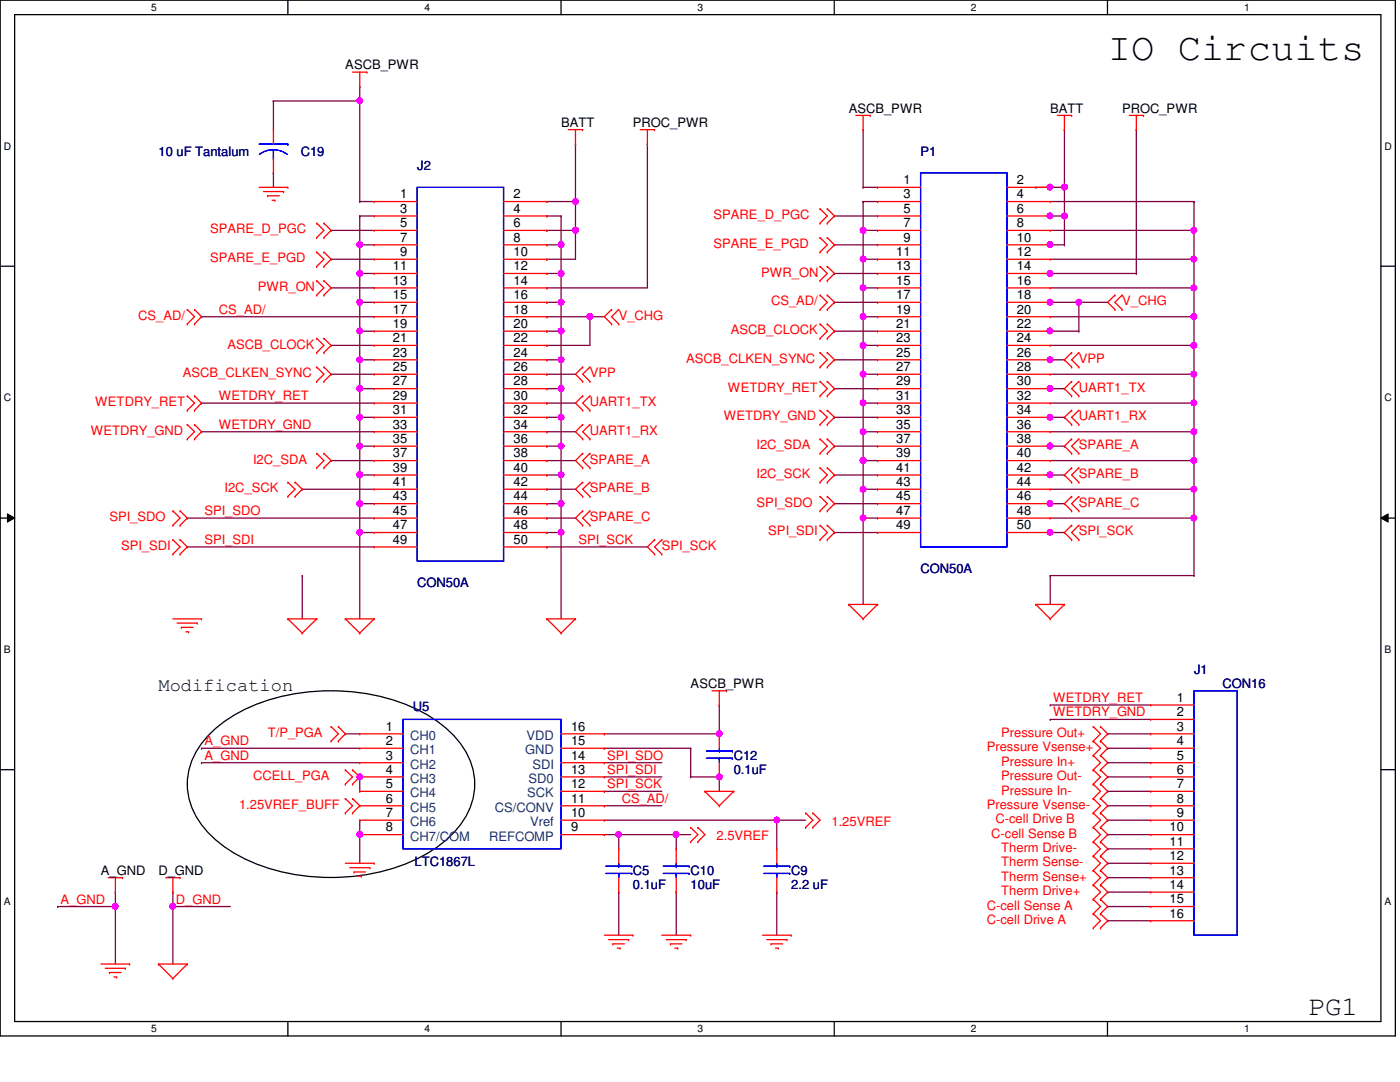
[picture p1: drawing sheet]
<svg xmlns="http://www.w3.org/2000/svg" width="279mm" height="216mm" viewBox="0 0 279 216" stroke-linecap="round" stroke-linejoin="round" font-family="sans-serif">
<defs><g id="words">
<text font-size="7.7" x="221.1" y="11.9">IO Circuits</text>
<text font-size="5.4" x="261.2" y="202.4">PG1</text>
<text font-size="3.7" x="31.6" y="138">Modification</text>
<g font-size="2.6">
<text x="68.9" y="13.8">ASCB_PWR</text>
<text x="169.4" y="22.5">ASCB_PWR</text>
<text x="209.6" y="22.5">BATT</text>
<text x="223.9" y="22.5">PROC_PWR</text>
<text x="112" y="25.4">BATT</text>
<text x="126.3" y="25.4">PROC_PWR</text>
<text x="79.8" y="39.6">1</text>
<text x="102.5" y="39.6">2</text>
<text x="180.3" y="36.7">1</text>
<text x="180.3" y="39.6">3</text>
<text x="202.9" y="36.7">2</text>
<text x="202.9" y="39.6">4</text>
<text x="79.8" y="42.5">3</text>
<text x="79.8" y="45.3">5</text>
<text x="102.5" y="42.5">4</text>
<text x="102.5" y="45.3">6</text>
<text x="180.3" y="42.5">5</text>
<text x="180.3" y="45.3">7</text>
<text x="202.9" y="42.5">6</text>
<text x="202.9" y="45.3">8</text>
<text x="78.4" y="53.9">11</text>
<text x="79.8" y="48.2">7</text>
<text x="79.8" y="51.1">9</text>
<text x="102.5" y="48.2">8</text>
<text x="102.5" y="51.1">10</text>
<text x="102.5" y="53.9">12</text>
<text x="178.9" y="51.1">11</text>
<text x="178.9" y="53.9">13</text>
<text x="180.3" y="48.2">9</text>
<text x="202.9" y="48.2">10</text>
<text x="202.9" y="51.1">12</text>
<text x="202.9" y="53.9">14</text>
<text x="78.4" y="56.8">13</text>
<text x="78.4" y="59.7">15</text>
<text x="102.5" y="56.8">14</text>
<text x="102.5" y="59.7">16</text>
<text x="178.9" y="56.8">15</text>
<text x="178.9" y="59.7">17</text>
<text x="202.9" y="56.8">16</text>
<text x="202.9" y="59.7">18</text>
<text x="78.4" y="62.6">17</text>
<text x="78.4" y="65.4">19</text>
<text x="102.5" y="62.6">18</text>
<text x="102.5" y="65.4">20</text>
<text x="178.9" y="62.6">19</text>
<text x="178.9" y="65.4">21</text>
<text x="202.9" y="62.6">20</text>
<text x="202.9" y="65.4">22</text>
<text x="78.4" y="68.3">21</text>
<text x="78.4" y="71.2">23</text>
<text x="102.5" y="68.3">22</text>
<text x="102.5" y="71.2">24</text>
<text x="178.9" y="68.3">23</text>
<text x="178.9" y="71.2">25</text>
<text x="202.9" y="68.3">24</text>
<text x="202.9" y="71.2">26</text>
<text x="78.4" y="74">25</text>
<text x="78.4" y="76.9">27</text>
<text x="102.5" y="74">26</text>
<text x="102.5" y="76.9">28</text>
<text x="178.9" y="74">27</text>
<text x="178.9" y="76.9">29</text>
<text x="202.9" y="74">28</text>
<text x="202.9" y="76.9">30</text>
<text x="78.4" y="79.8">29</text>
<text x="78.4" y="82.6">31</text>
<text x="102.5" y="79.8">30</text>
<text x="102.5" y="82.6">32</text>
<text x="178.9" y="79.8">31</text>
<text x="178.9" y="82.6">33</text>
<text x="202.9" y="79.8">32</text>
<text x="202.9" y="82.6">34</text>
<text x="78.4" y="85.5">33</text>
<text x="78.4" y="88.4">35</text>
<text x="102.5" y="85.5">34</text>
<text x="102.5" y="88.4">36</text>
<text x="178.9" y="85.5">35</text>
<text x="178.9" y="88.4">37</text>
<text x="202.9" y="85.5">36</text>
<text x="202.9" y="88.4">38</text>
<text x="78.4" y="91.3">37</text>
<text x="78.4" y="94.1">39</text>
<text x="102.5" y="91.3">38</text>
<text x="102.5" y="94.1">40</text>
<text x="178.9" y="91.3">39</text>
<text x="178.9" y="94.1">41</text>
<text x="202.9" y="91.3">40</text>
<text x="202.9" y="94.1">42</text>
<text x="78.4" y="97">41</text>
<text x="78.4" y="99.9">43</text>
<text x="102.5" y="97">42</text>
<text x="102.5" y="99.9">44</text>
<text x="178.9" y="97">43</text>
<text x="178.9" y="99.9">45</text>
<text x="202.9" y="97">44</text>
<text x="202.9" y="99.9">46</text>
<text x="78.4" y="102.7">45</text>
<text x="78.4" y="105.6">47</text>
<text x="102.5" y="102.7">46</text>
<text x="102.5" y="105.6">48</text>
<text x="178.9" y="102.7">47</text>
<text x="178.9" y="105.6">49</text>
<text x="202.9" y="102.7">48</text>
<text x="202.9" y="105.6">50</text>
<text x="78.4" y="108.5">49</text>
<text x="102.5" y="108.5">50</text>
<text x="137.8" y="137.3">ASCB_PWR</text>
<text x="234.9" y="140">1</text>
<text x="234.9" y="142.9">2</text>
<text x="77" y="145.8">1</text>
<text x="77" y="148.7">2</text>
<text x="114" y="148.7">15</text>
<text x="114" y="145.8">16</text>
<text x="234.9" y="145.8">3</text>
<text x="234.9" y="148.7">4</text>
<text x="77" y="151.6">3</text>
<text x="77" y="154.4">4</text>
<text x="114" y="154.4">13</text>
<text x="114" y="151.6">14</text>
<text x="234.9" y="151.6">5</text>
<text x="234.9" y="154.4">6</text>
<text x="77" y="157.3">5</text>
<text x="77" y="160.1">6</text>
<text x="114" y="160.1">11</text>
<text x="114" y="157.3">12</text>
<text x="234.9" y="157.3">7</text>
<text x="234.9" y="160.1">8</text>
<text x="77" y="163">7</text>
<text x="77" y="165.9">8</text>
<text x="114" y="165.9">9</text>
<text x="114" y="163">10</text>
<text x="233.4" y="165.9">10</text>
<text x="234.9" y="163">9</text>
<text x="233.4" y="168.7">11</text>
<text x="233.4" y="171.6">12</text>
<text x="20.2" y="174.6">A_GND</text>
<text x="31.6" y="174.6">D_GND</text>
<text x="233.4" y="174.5">13</text>
<text x="233.4" y="177.4">14</text>
<text x="233.4" y="180.3">15</text>
<text x="233.4" y="183.1">16</text>
</g>
<g font-size="2.6" fill="#000080">
<text x="31.6" y="31.1">10 uF Tantalum</text>
<text x="60" y="31.1">C19</text>
<text x="83.3" y="34">J2</text>
<text x="183.7" y="31.1">P1</text>
<text x="83.3" y="117.2">CON50A</text>
<text x="183.7" y="114.3">CON50A</text>
<text x="238.3" y="134.4">J1</text>
<text x="244" y="137.3">CON16</text>
<text x="82.4" y="141.9">U5</text>
<text x="146.4" y="151.6">C12</text>
<text x="146.4" y="154.5">0.1uF</text>
<text x="82.7" y="172.9">LTC1867L</text>
<text x="126.3" y="174.6">C5</text>
<text x="126.3" y="177.5">0.1uF</text>
<text x="137.8" y="174.6">C10</text>
<text x="137.8" y="177.5">10uF</text>
<text x="157.9" y="174.6">C9</text>
<text x="157.9" y="177.5">2.2 uF</text>
</g>
<g font-size="2.6" fill="#f00">
<text x="42" y="46.6">SPARE_D_PGC</text>
<text x="142.4" y="43.7">SPARE_D_PGC</text>
<text x="42" y="52.3">SPARE_E_PGD</text>
<text x="142.4" y="49.4">SPARE_E_PGD</text>
<text x="51.4" y="58.1">PWR_ON</text>
<text x="151.9" y="55.2">PWR_ON</text>
<text x="27.6" y="63.8">CS_AD/</text>
<text x="43.7" y="62.6">CS_AD/</text>
<text x="123.5" y="63.8">V_CHG</text>
<text x="153.9" y="60.9">CS_AD/</text>
<text x="223.9" y="60.9">V_CHG</text>
<text x="45.4" y="69.6">ASCB_CLOCK</text>
<text x="145.8" y="66.7">ASCB_CLOCK</text>
<text x="36.5" y="75.3">ASCB_CLKEN_SYNC</text>
<text x="117.7" y="75.3">VPP</text>
<text x="136.9" y="72.4">ASCB_CLKEN_SYNC</text>
<text x="215.3" y="72.4">VPP</text>
<text x="19" y="81">WETDRY_RET</text>
<text x="43.7" y="79.8">WETDRY_RET</text>
<text x="117.7" y="81">UART1_TX</text>
<text x="144.4" y="83.9">WETDRY_GND</text>
<text x="145.3" y="78.1">WETDRY_RET</text>
<text x="215.3" y="83.9">UART1_RX</text>
<text x="215.3" y="78.1">UART1_TX</text>
<text x="18.1" y="86.8">WETDRY_GND</text>
<text x="43.7" y="85.6">WETDRY_GND</text>
<text x="117.7" y="86.8">UART1_RX</text>
<text x="151" y="89.6">I2C_SDA</text>
<text x="215.3" y="89.6">SPARE_A</text>
<text x="50.5" y="92.5">I2C_SDA</text>
<text x="117.7" y="92.5">SPARE_A</text>
<text x="151" y="95.4">I2C_SCK</text>
<text x="215.3" y="95.4">SPARE_B</text>
<text x="44.8" y="98.3">I2C_SCK</text>
<text x="117.7" y="98.3">SPARE_B</text>
<text x="151" y="101.1">SPI_SDO</text>
<text x="215.3" y="101.1">SPARE_C</text>
<text x="21.8" y="104">SPI_SDO</text>
<text x="40.8" y="102.8">SPI_SDO</text>
<text x="117.7" y="104">SPARE_C</text>
<text x="153.3" y="106.8">SPI_SDI</text>
<text x="215.3" y="106.8">SPI_SCK</text>
<text x="24.2" y="109.7">SPI_SDI</text>
<text x="40.8" y="108.5">SPI_SDI</text>
<text x="115.4" y="108.5">SPI_SCK</text>
<text x="132.1" y="109.7">SPI_SCK</text>
<text x="210.2" y="140.1">WETDRY_RET</text>
<text x="210.2" y="143">WETDRY_GND</text>
<text x="40.8" y="148.7">A_GND</text>
<text x="53.4" y="147">T/P_PGA</text>
<text x="196.9" y="149.9">Pressure Vsense+</text>
<text x="199.8" y="147">Pressure Out+</text>
<text x="40.8" y="151.6">A_GND</text>
<text x="50.5" y="155.7">CCELL_PGA</text>
<text x="121.2" y="151.6">SPI_SDO</text>
<text x="121.2" y="154.4">SPI_SDI</text>
<text x="199.8" y="152.8">Pressure In+</text>
<text x="199.8" y="155.7">Pressure Out-</text>
<text x="47.7" y="161.4">1.25VREF_BUFF</text>
<text x="121.2" y="157.3">SPI_SCK</text>
<text x="124.1" y="160.2">CS_AD/</text>
<text x="196.9" y="161.4">Pressure Vsense-</text>
<text x="199.8" y="158.5">Pressure In-</text>
<text x="143" y="167.7">2.5VREF</text>
<text x="165.9" y="164.8">1.25VREF</text>
<text x="197.8" y="167.1">C-cell Sense B</text>
<text x="198.7" y="164.3">C-cell Drive B</text>
<text x="199.8" y="170">Therm Drive-</text>
<text x="199.8" y="172.9">Therm Sense-</text>
<text x="199.8" y="175.7">Therm Sense+</text>
<text x="199.8" y="178.6">Therm Drive+</text>
<text x="12.1" y="180.3">A_GND</text>
<text x="35.1" y="180.3">D_GND</text>
<text x="196.9" y="184.4">C-cell Drive A</text>
<text x="196.9" y="181.5">C-cell Sense A</text>
</g>
<g font-size="2.6" fill="#004080">
<text x="81.9" y="147.6">CH0</text>
<text x="105.1" y="147.6">VDD</text>
<text x="81.9" y="150.5">CH1</text>
<text x="81.9" y="153.4">CH2</text>
<text x="104.8" y="150.5">GND</text>
<text x="106.3" y="153.4">SDI</text>
<text x="81.9" y="156.2">CH3</text>
<text x="81.9" y="159.1">CH4</text>
<text x="81.9" y="162">CH5</text>
<text x="98.8" y="162">CS/CONV</text>
<text x="105.2" y="159.1">SCK</text>
<text x="105.5" y="156.2">SD0</text>
<text x="81.9" y="164.8">CH6</text>
<text x="81.9" y="167.7">CH7/COM</text>
<text x="97.6" y="167.7">REFCOMP</text>
<text x="105.8" y="164.8">Vref</text>
</g>
<g font-size="2">
<text x="30.2" y="2.2">5</text>
<text x="84.7" y="2.2">4</text>
<text x="139.2" y="2.2">3</text>
<text x="193.8" y="2.2">2</text>
<text x="248.3" y="2.2">1</text>
<text x=".8" y="29.8">D</text>
<text x="276.3" y="29.8">D</text>
<text x=".8" y="80.1">C</text>
<text x="276.3" y="80.1">C</text>
<text x=".8" y="130.3">B</text>
<text x="276.3" y="130.3">B</text>
<text x=".8" y="180.5">A</text>
<text x="276.3" y="180.5">A</text>
<text x="30.2" y="206">5</text>
<text x="84.7" y="206">4</text>
<text x="139.2" y="206">3</text>
<text x="193.8" y="206">2</text>
<text x="248.3" y="206">1</text>
</g>
</g></defs>
<path d="M0 0h278.5v206.7h-278.5zM2.9 2.9h272.7v200.9h-272.7z" fill="none" stroke="#000" stroke-width=".25"/>
<g fill="#fff">
<path d="M30.2 .3h1.1v2.3h-1.1z"/>
<path d="M30.2 204.1h1.1v2.3h-1.1z"/>
</g>
<path d="M57.4 0v2.9M57.4 203.8v2.9" fill="none" stroke="#000" stroke-width=".25"/>
<g fill="#fff">
<path d="M84.7 .3h1.1v2.3h-1.1z"/>
<path d="M84.7 204.1h1.1v2.3h-1.1z"/>
</g>
<path d="M112 0v2.9M112 203.8v2.9" fill="none" stroke="#000" stroke-width=".25"/>
<g fill="#fff">
<path d="M139.2 .3h1.1v2.3h-1.1z"/>
<path d="M139.2 204.1h1.1v2.3h-1.1z"/>
</g>
<path d="M166.5 0v2.9M166.5 203.8v2.9" fill="none" stroke="#000" stroke-width=".25"/>
<g fill="#fff">
<path d="M193.8 .3h1.1v2.3h-1.1z"/>
<path d="M193.8 204.1h1.1v2.3h-1.1z"/>
</g>
<path d="M221 0v2.9M221 203.8v2.9" fill="none" stroke="#000" stroke-width=".25"/>
<g fill="#fff">
<path d="M248.3 .3h1.1v2.3h-1.1z"/>
<path d="M248.3 204.1h1.1v2.3h-1.1z"/>
<path d="M.8 28h1.4v2.3h-1.4z"/>
<path d="M276.3 28h1.4v2.3h-1.4z"/>
<path d="M.8 78.2h1.4v2.3h-1.4z"/>
<path d="M276.3 78.2h1.4v2.3h-1.4z"/>
</g>
<path d="M0 53.1h2.9M275.6 53.1h2.9" fill="none" stroke="#000" stroke-width=".25"/>
<g fill="#fff">
<path d="M.8 128.5h1.3v2.2h-1.3z"/>
<path d="M276.3 128.5h1.3v2.2h-1.3z"/>
</g>
<path d="M0 103.4h2.9M275.6 103.4h2.9" fill="none" stroke="#000" stroke-width=".25"/>
<path d="M1.5 102.5l1.4 .9-1.4 .8zM275.6 103.4l1.4-.9v1.7z" fill="#000"/>
<path d="M1.5 102.5l1.4 .9-1.4 .8zM275.6 103.4l1.4-.9v1.7z" fill="none" stroke="#000" stroke-width=".2"/>
<g fill="#fff">
<path d="M.8 178.7h1.3v2.2h-1.3z"/>
<path d="M276.3 178.7h1.3v2.2h-1.3z"/>
</g>
<path d="M0 153.6h2.9M41.7 146.7a31 31 0 0 1 17.5-8.3 40.7 40.7 0 0 1 25.5 3.9 19.6 19.6 0 0 1 9.2 9.7 13.3 13.3 0 0 1-3.5 14.3 31.1 31.1 0 0 1-17.5 8.2 40.7 40.7 0 0 1-25.5-3.9 19.6 19.6 0 0 1-9.2-9.7 13.3 13.3 0 0 1 3.5-14.2zM275.6 153.6h2.9" fill="none" stroke="#000" stroke-width=".25"/>
<path d="M143.6 140.7h.1M143.6 140.7v5.7M120.6 166.5h.1M120.6 166.5h2.9" fill="none" stroke="#800040" stroke-width=".25"/>
<circle cx="143.5" cy="146.4" r=".56" fill="#f0f"/>
<circle cx="143.5" cy="146.4" r=".56" fill="none" stroke="#f0f" stroke-width=".25"/>
<path d="M143.6 155h.1M143.6 155v2.9M120.6 160.8h.1M120.6 160.8h11.5" fill="none" stroke="#800040" stroke-width=".25"/>
<circle cx="143.5" cy="155" r=".56" fill="#f0f"/>
<circle cx="143.5" cy="155" r=".56" fill="none" stroke="#f0f" stroke-width=".25"/>
<g fill="none" stroke="#800040" stroke-width=".25">
<path d="M40.2 152.2h.1M40.2 152.2h31.6M68.9 146.4h.1M68.9 146.4h2.9M120.6 149.3h.1M120.6 152.2h.1M120.6 155h.1M120.6 157.9h.1M120.6 149.3h17.2M120.6 155h11.5M120.6 152.2h11.5M120.6 157.9h11.5"/>
<path d="M137.8 149.3h.1M137.8 155h.1M137.8 149.3v5.7M137.8 155h5.8M123.5 178h.1M123.5 166.5h.1M123.5 166.5v2.9M123.5 178v8.6M135 178h.1M135 166.5h.1M135 178v8.6M135 166.5h2.8"/>
<path d="M155 163.7h.1M155 178h.1M155 163.7v5.7M155 178v8.6"/>
</g>
<circle cx="134.9" cy="166.5" r=".56" fill="#f0f"/>
<circle cx="134.9" cy="166.5" r=".56" fill="none" stroke="#f0f" stroke-width=".25"/>
<g fill="none" stroke="#800040" stroke-width=".25">
<path d="M120.6 146.4h.1M120.6 146.4h23M209.6 140.7h.1M209.6 143.6h.1M209.6 140.7h20.1M209.6 143.6h20.1M221.1 146.4h.1M221.1 149.3h.1M221.1 152.2h.1M221.1 155h.1M221.1 157.9h.1M221.1 146.4h8.6"/>
<path d="M221.1 149.3h8.6M221.1 152.2h8.6M221.1 155h8.6M221.1 157.9h8.6M71.8 166.5h.1M71.8 166.5v5.8M221.1 160.8h.1M221.1 163.7h.1M221.1 166.5h.1M221.1 169.4h.1M221.1 172.3h.1M221.1 175.1h.1"/>
<path d="M221.1 178h.1M221.1 160.8h8.6M221.1 163.7h8.6M221.1 166.5h8.6M221.1 169.4h8.6M221.1 172.3h8.6M221.1 175.1h8.6M221.1 178h8.6M221.1 180.9h.1M221.1 183.7h.1M221.1 180.9h8.6M221.1 183.7h8.6"/>
</g>
<circle cx="71.8" cy="166.5" r=".56" fill="#f0f"/>
<circle cx="71.8" cy="166.5" r=".56" fill="none" stroke="#f0f" stroke-width=".25"/>
<path d="M71.8 48.9h.1M71.8 48.9v5.7M71.8 48.9h2.9M40.2 149.3h.1M40.2 149.3h31.6M71.8 163.7h.1M71.8 163.7v2.8" fill="none" stroke="#800040" stroke-width=".25"/>
<circle cx="71.8" cy="48.8" r=".56" fill="#f0f"/>
<circle cx="71.8" cy="48.8" r=".56" fill="none" stroke="#f0f" stroke-width=".25"/>
<path d="M71.8 54.6h.1M71.8 54.6h2.9M71.8 54.6v5.7" fill="none" stroke="#800040" stroke-width=".25"/>
<circle cx="71.8" cy="54.6" r=".56" fill="#f0f"/>
<circle cx="71.8" cy="54.6" r=".56" fill="none" stroke="#f0f" stroke-width=".25"/>
<path d="M71.8 60.3h.1M71.8 60.3h2.9M71.8 60.3v5.8" fill="none" stroke="#800040" stroke-width=".25"/>
<circle cx="71.8" cy="60.3" r=".56" fill="#f0f"/>
<circle cx="71.8" cy="60.3" r=".56" fill="none" stroke="#f0f" stroke-width=".25"/>
<path d="M71.8 66.1h.1M71.8 66.1h2.9M71.8 66.1v5.7" fill="none" stroke="#800040" stroke-width=".25"/>
<circle cx="71.8" cy="66" r=".56" fill="#f0f"/>
<circle cx="71.8" cy="66" r=".56" fill="none" stroke="#f0f" stroke-width=".25"/>
<path d="M71.8 71.8h.1M71.8 71.8h2.9M71.8 71.8v5.8" fill="none" stroke="#800040" stroke-width=".25"/>
<circle cx="71.8" cy="71.8" r=".56" fill="#f0f"/>
<circle cx="71.8" cy="71.8" r=".56" fill="none" stroke="#f0f" stroke-width=".25"/>
<path d="M71.8 20.2h.1M71.8 20.2v20M71.8 77.6h.1M71.8 77.6v5.7M71.8 77.6h2.9" fill="none" stroke="#800040" stroke-width=".25"/>
<circle cx="71.8" cy="77.5" r=".56" fill="#f0f"/>
<circle cx="71.8" cy="77.5" r=".56" fill="none" stroke="#f0f" stroke-width=".25"/>
<path d="M71.8 40.2h.1M71.8 40.2h2.9M71.8 83.3h.1M71.8 89h.1M71.8 83.3h2.9M71.8 89v5.8M71.8 89h2.9" fill="none" stroke="#800040" stroke-width=".25"/>
<circle cx="71.8" cy="89" r=".56" fill="#f0f"/>
<circle cx="71.8" cy="89" r=".56" fill="none" stroke="#f0f" stroke-width=".25"/>
<path d="M71.8 94.8h.1M71.8 94.8h2.9M37.4 103.4h.1M37.4 103.4h37.3" fill="none" stroke="#800040" stroke-width=".25"/>
<circle cx="71.8" cy="94.7" r=".56" fill="#f0f"/>
<circle cx="71.8" cy="94.7" r=".56" fill="none" stroke="#f0f" stroke-width=".25"/>
<path d="M71.8 94.8h.1M71.8 94.8v5.7" fill="none" stroke="#800040" stroke-width=".25"/>
<circle cx="71.8" cy="94.7" r=".56" fill="#f0f"/>
<circle cx="71.8" cy="94.7" r=".56" fill="none" stroke="#f0f" stroke-width=".25"/>
<path d="M129.2 28.7h.1M129.2 28.7v28.7h-20.1M109.1 57.4h.1M117.7 63.2h.1M117.7 63.2h2.9M117.7 63.2v5.7M37.4 109.1h.1M37.4 109.1h37.3" fill="none" stroke="#800040" stroke-width=".25"/>
<circle cx="117.7" cy="63.2" r=".56" fill="#f0f"/>
<circle cx="117.7" cy="63.2" r=".56" fill="none" stroke="#f0f" stroke-width=".25"/>
<g fill="none" stroke="#800040" stroke-width=".25">
<path d="M114.9 28.7h.1M114.9 28.7v11.5M66.1 46h.1M66.1 51.7h.1M66.1 57.4h.1M66.1 46h8.6M66.1 51.7h8.6M66.1 57.4h8.6M40.2 63.2h.1M40.2 63.2h34.5M66.1 68.9h.1M66.1 74.7h.1"/>
<path d="M66.1 74.7h8.6M66.1 68.9h8.6M109.1 74.7h.1M109.1 74.7h5.8M40.2 80.4h.1M40.2 86.1h.1M40.2 80.4h34.5M40.2 86.1h34.5M60.3 97.6h.1M60.3 97.6h14.4M66.1 91.9h.1M66.1 91.9h8.6"/>
<path d="M109.1 109.1h.1M109.1 109.1h20.1"/>
</g>
<circle cx="114.8" cy="40.2" r=".56" fill="#f0f"/>
<circle cx="114.8" cy="40.2" r=".56" fill="none" stroke="#f0f" stroke-width=".25"/>
<g fill="none" stroke="#800040" stroke-width=".25">
<path d="M71.8 43.1h.1M71.8 43.1h2.9M71.8 43.1v5.8M109.1 43.1h.1M109.1 48.9h.1M109.1 43.1h2.9M109.1 48.9h2.9M112 43.1h.1M112 48.9h.1M112 43.1v11.5M109.1 97.6h.1M109.1 91.9h.1"/>
<path d="M109.1 86.1h.1M109.1 80.4h.1M109.1 97.6h5.8M109.1 91.9h5.8M109.1 86.1h5.8M109.1 80.4h5.8M109.1 103.4h.1M109.1 103.4h5.8"/>
</g>
<circle cx="112" cy="48.8" r=".56" fill="#f0f"/>
<circle cx="112" cy="48.8" r=".56" fill="none" stroke="#f0f" stroke-width=".25"/>
<path d="M109.1 54.6h.1M109.1 54.6h2.9M112 54.6h.1M112 54.6v5.7M109.1 68.9h.1M109.1 68.9h8.6" fill="none" stroke="#800040" stroke-width=".25"/>
<circle cx="112" cy="54.6" r=".56" fill="#f0f"/>
<circle cx="112" cy="54.6" r=".56" fill="none" stroke="#f0f" stroke-width=".25"/>
<path d="M109.1 60.3h.1M109.1 60.3h2.9M112 60.3h.1M112 60.3v5.8" fill="none" stroke="#800040" stroke-width=".25"/>
<circle cx="112" cy="60.3" r=".56" fill="#f0f"/>
<circle cx="112" cy="60.3" r=".56" fill="none" stroke="#f0f" stroke-width=".25"/>
<path d="M109.1 46h.1M109.1 46h5.8M109.1 66.1h.1M109.1 66.1h2.9M112 66.1h.1M112 66.1v5.7" fill="none" stroke="#800040" stroke-width=".25"/>
<circle cx="112" cy="66" r=".56" fill="#f0f"/>
<circle cx="112" cy="66" r=".56" fill="none" stroke="#f0f" stroke-width=".25"/>
<path d="M114.9 40.2h.1M114.9 40.2v5.8" fill="none" stroke="#800040" stroke-width=".25"/>
<circle cx="114.8" cy="45.9" r=".56" fill="#f0f"/>
<circle cx="114.8" cy="45.9" r=".56" fill="none" stroke="#f0f" stroke-width=".25"/>
<path d="M109.1 40.2h.1M109.1 40.2h5.8M109.1 71.8h.1M109.1 71.8h2.9M112 71.8h.1M112 71.8v5.8" fill="none" stroke="#800040" stroke-width=".25"/>
<circle cx="112" cy="71.8" r=".56" fill="#f0f"/>
<circle cx="112" cy="71.8" r=".56" fill="none" stroke="#f0f" stroke-width=".25"/>
<path d="M109.1 77.6h.1M109.1 77.6h2.9M112 77.6h.1M112 77.6v5.7" fill="none" stroke="#800040" stroke-width=".25"/>
<circle cx="112" cy="77.5" r=".56" fill="#f0f"/>
<circle cx="112" cy="77.5" r=".56" fill="none" stroke="#f0f" stroke-width=".25"/>
<path d="M109.1 83.3h.1M109.1 83.3h2.9M112 83.3h.1M112 83.3v5.7" fill="none" stroke="#800040" stroke-width=".25"/>
<circle cx="112" cy="83.3" r=".56" fill="#f0f"/>
<circle cx="112" cy="83.3" r=".56" fill="none" stroke="#f0f" stroke-width=".25"/>
<path d="M109.1 89h.1M109.1 89h2.9M112 89h.1M112 89v5.8" fill="none" stroke="#800040" stroke-width=".25"/>
<circle cx="112" cy="89" r=".56" fill="#f0f"/>
<circle cx="112" cy="89" r=".56" fill="none" stroke="#f0f" stroke-width=".25"/>
<path d="M109.1 94.8h.1M109.1 94.8h2.9M112 94.8h.1M112 94.8v5.7" fill="none" stroke="#800040" stroke-width=".25"/>
<circle cx="112" cy="94.7" r=".56" fill="#f0f"/>
<circle cx="112" cy="94.7" r=".56" fill="none" stroke="#f0f" stroke-width=".25"/>
<path d="M109.1 51.7h.1M114.9 46h.1M114.9 46v5.7h-5.8M109.1 100.5h.1M109.1 100.5h2.9M112 106.3h.1M112 106.3v17.2" fill="none" stroke="#800040" stroke-width=".25"/>
<circle cx="112" cy="106.2" r=".56" fill="#f0f"/>
<circle cx="112" cy="106.2" r=".56" fill="none" stroke="#f0f" stroke-width=".25"/>
<path d="M71.8 106.3h.1M71.8 100.5h.1M71.8 106.3h2.9M71.8 100.5h2.9M71.8 100.5v5.8M109.1 106.3h.1M109.1 106.3h2.9" fill="none" stroke="#800040" stroke-width=".25"/>
<circle cx="71.8" cy="100.5" r=".56" fill="#f0f"/>
<circle cx="71.8" cy="100.5" r=".56" fill="none" stroke="#f0f" stroke-width=".25"/>
<path d="M112 100.5h.1M112 100.5v5.8" fill="none" stroke="#800040" stroke-width=".25"/>
<circle cx="112" cy="100.5" r=".56" fill="#f0f"/>
<circle cx="112" cy="100.5" r=".56" fill="none" stroke="#f0f" stroke-width=".25"/>
<path d="M71.8 83.3h.1M71.8 83.3v5.7" fill="none" stroke="#800040" stroke-width=".25"/>
<circle cx="71.8" cy="83.3" r=".56" fill="#f0f"/>
<circle cx="71.8" cy="83.3" r=".56" fill="none" stroke="#f0f" stroke-width=".25"/>
<path d="M172.3 80.4h.1M172.3 80.4v5.7" fill="none" stroke="#800040" stroke-width=".25"/>
<circle cx="172.2" cy="80.4" r=".56" fill="#f0f"/>
<circle cx="172.2" cy="80.4" r=".56" fill="none" stroke="#f0f" stroke-width=".25"/>
<path d="M172.3 103.4h.1M172.3 103.4v17.2" fill="none" stroke="#800040" stroke-width=".25"/>
<circle cx="172.2" cy="103.4" r=".56" fill="#f0f"/>
<circle cx="172.2" cy="103.4" r=".56" fill="none" stroke="#f0f" stroke-width=".25"/>
<path d="M172.3 46h.1M172.3 46h2.8M172.3 46v5.7" fill="none" stroke="#800040" stroke-width=".25"/>
<circle cx="172.2" cy="45.9" r=".56" fill="#f0f"/>
<circle cx="172.2" cy="45.9" r=".56" fill="none" stroke="#f0f" stroke-width=".25"/>
<path d="M172.3 51.7h.1M172.3 51.7h2.8M172.3 51.7v5.7" fill="none" stroke="#800040" stroke-width=".25"/>
<circle cx="172.2" cy="51.7" r=".56" fill="#f0f"/>
<circle cx="172.2" cy="51.7" r=".56" fill="none" stroke="#f0f" stroke-width=".25"/>
<path d="M172.3 57.4h.1M172.3 57.4h2.8M172.3 57.4v5.8" fill="none" stroke="#800040" stroke-width=".25"/>
<circle cx="172.2" cy="57.4" r=".56" fill="#f0f"/>
<circle cx="172.2" cy="57.4" r=".56" fill="none" stroke="#f0f" stroke-width=".25"/>
<path d="M172.3 63.2h.1M172.3 63.2h2.8M172.3 63.2v5.7" fill="none" stroke="#800040" stroke-width=".25"/>
<circle cx="172.2" cy="63.2" r=".56" fill="#f0f"/>
<circle cx="172.2" cy="63.2" r=".56" fill="none" stroke="#f0f" stroke-width=".25"/>
<path d="M172.3 68.9h.1M172.3 68.9h2.8M172.3 68.9v5.8" fill="none" stroke="#800040" stroke-width=".25"/>
<circle cx="172.2" cy="68.9" r=".56" fill="#f0f"/>
<circle cx="172.2" cy="68.9" r=".56" fill="none" stroke="#f0f" stroke-width=".25"/>
<path d="M172.3 25.9h.1M172.3 25.9v11.5M172.3 74.7h.1M172.3 74.7v5.7M172.3 74.7h2.8" fill="none" stroke="#800040" stroke-width=".25"/>
<circle cx="172.2" cy="74.6" r=".56" fill="#f0f"/>
<circle cx="172.2" cy="74.6" r=".56" fill="none" stroke="#f0f" stroke-width=".25"/>
<path d="M172.3 37.4h.1M172.3 37.4h2.8M172.3 80.4h.1M172.3 86.1h.1M172.3 80.4h2.8M172.3 86.1v5.8M172.3 86.1h2.8" fill="none" stroke="#800040" stroke-width=".25"/>
<circle cx="172.2" cy="86.1" r=".56" fill="#f0f"/>
<circle cx="172.2" cy="86.1" r=".56" fill="none" stroke="#f0f" stroke-width=".25"/>
<path d="M172.3 91.9h.1M172.3 91.9h2.8M166.5 100.5h.1M166.5 100.5h8.6" fill="none" stroke="#800040" stroke-width=".25"/>
<circle cx="172.2" cy="91.9" r=".56" fill="#f0f"/>
<circle cx="172.2" cy="91.9" r=".56" fill="none" stroke="#f0f" stroke-width=".25"/>
<path d="M172.3 91.9h.1M172.3 91.9v5.7" fill="none" stroke="#800040" stroke-width=".25"/>
<circle cx="172.2" cy="91.9" r=".56" fill="#f0f"/>
<circle cx="172.2" cy="91.9" r=".56" fill="none" stroke="#f0f" stroke-width=".25"/>
<g fill="none" stroke="#800040" stroke-width=".25">
<path d="M166.5 43.1h.1M166.5 48.9h.1M166.5 54.6h.1M166.5 43.1h8.6M166.5 48.9h8.6M166.5 54.6h8.6M172.3 40.2h.1M172.3 40.2h2.8M172.3 40.2v5.8M166.5 60.3h.1M166.5 66.1h.1M166.5 71.8h.1"/>
<path d="M166.5 77.6h.1M166.5 60.3h8.6M166.5 66.1h8.6M166.5 71.8h8.6M166.5 77.6h8.6M166.5 83.3h.1M166.5 89h.1M166.5 94.8h.1M166.5 83.3h8.6M166.5 89h8.6M166.5 94.8h8.6M172.3 97.6h.1"/>
<path d="M172.3 97.6v5.8M172.3 97.6h2.8M166.5 106.3h.1M166.5 106.3h8.6M172.3 103.4h.1M172.3 103.4h2.8"/>
</g>
<circle cx="172.2" cy="97.6" r=".56" fill="#f0f"/>
<circle cx="172.2" cy="97.6" r=".56" fill="none" stroke="#f0f" stroke-width=".25"/>
<path d="M212.4 25.9h.1M212.4 25.9v11.5M226.8 25.9h.1M226.8 25.9v28.7M215.3 60.3h.1M215.3 60.3h5.8M215.3 60.3v5.8" fill="none" stroke="#800040" stroke-width=".25"/>
<circle cx="212.4" cy="37.3" r=".56" fill="#f0f"/>
<circle cx="212.4" cy="37.3" r=".56" fill="none" stroke="#f0f" stroke-width=".25"/>
<path d="M209.6 37.4h.1M209.6 37.4h2.8" fill="none" stroke="#800040" stroke-width=".25"/>
<circle cx="209.5" cy="37.3" r=".56" fill="#f0f"/>
<circle cx="209.5" cy="37.3" r=".56" fill="none" stroke="#f0f" stroke-width=".25"/>
<path d="M54.6 20.2h.1M54.6 34.5h.1M54.6 20.2v5.7M54.6 34.5v2.9M54.6 20.2h17.2M206.7 37.4h.1M206.7 37.4h2.9M212.4 43.1h.1M212.4 43.1v5.8" fill="none" stroke="#800040" stroke-width=".25"/>
<circle cx="71.8" cy="20.1" r=".56" fill="#f0f"/>
<circle cx="71.8" cy="20.1" r=".56" fill="none" stroke="#f0f" stroke-width=".25"/>
<path d="M71.8 17.3h.1M71.8 17.3v2.9M123.5 166.5h.1M123.5 166.5h11.5v2.9M135 169.4h.1M155 163.7h.1M155 163.7h5.8" fill="none" stroke="#800040" stroke-width=".25"/>
<circle cx="123.4" cy="166.5" r=".56" fill="#f0f"/>
<circle cx="123.4" cy="166.5" r=".56" fill="none" stroke="#f0f" stroke-width=".25"/>
<path d="M120.6 163.7h34.4M155 163.7h.1" fill="none" stroke="#800040" stroke-width=".25"/>
<circle cx="155" cy="163.6" r=".56" fill="#f0f"/>
<circle cx="155" cy="163.6" r=".56" fill="none" stroke="#f0f" stroke-width=".25"/>
<path d="M11.5 180.9h.1M11.5 180.9h11.5M23 180.9h.1M23 180.9v11.5M34.5 180.9h.1M34.5 180.9v11.5" fill="none" stroke="#800040" stroke-width=".25"/>
<circle cx="23" cy="180.8" r=".56" fill="#f0f"/>
<circle cx="23" cy="180.8" r=".56" fill="none" stroke="#f0f" stroke-width=".25"/>
<path d="M23 178h.1M23 178v2.9M34.5 180.9h.1M34.5 180.9h11.5" fill="none" stroke="#800040" stroke-width=".25"/>
<circle cx="34.5" cy="180.8" r=".56" fill="#f0f"/>
<circle cx="34.5" cy="180.8" r=".56" fill="none" stroke="#f0f" stroke-width=".25"/>
<path d="M109.1 63.2h.1M109.1 63.2h8.6M209.6 89h2.8M212.4 89h.1M34.5 178h.1M34.5 178v2.9" fill="none" stroke="#800040" stroke-width=".25"/>
<circle cx="209.5" cy="89" r=".56" fill="#f0f"/>
<circle cx="209.5" cy="89" r=".56" fill="none" stroke="#f0f" stroke-width=".25"/>
<path d="M209.6 106.3h2.8M212.4 106.3h.1" fill="none" stroke="#800040" stroke-width=".25"/>
<circle cx="209.5" cy="106.2" r=".56" fill="#f0f"/>
<circle cx="209.5" cy="106.2" r=".56" fill="none" stroke="#f0f" stroke-width=".25"/>
<path d="M209.6 100.5h2.8M212.4 100.5h.1" fill="none" stroke="#800040" stroke-width=".25"/>
<circle cx="209.5" cy="100.5" r=".56" fill="#f0f"/>
<circle cx="209.5" cy="100.5" r=".56" fill="none" stroke="#f0f" stroke-width=".25"/>
<path d="M209.6 94.8h2.8M212.4 94.8h.1" fill="none" stroke="#800040" stroke-width=".25"/>
<circle cx="209.5" cy="94.7" r=".56" fill="#f0f"/>
<circle cx="209.5" cy="94.7" r=".56" fill="none" stroke="#f0f" stroke-width=".25"/>
<path d="M209.6 83.3h2.8M212.4 83.3h.1" fill="none" stroke="#800040" stroke-width=".25"/>
<circle cx="209.5" cy="83.3" r=".56" fill="#f0f"/>
<circle cx="209.5" cy="83.3" r=".56" fill="none" stroke="#f0f" stroke-width=".25"/>
<path d="M209.6 77.6h2.8M212.4 77.6h.1" fill="none" stroke="#800040" stroke-width=".25"/>
<circle cx="209.5" cy="77.5" r=".56" fill="#f0f"/>
<circle cx="209.5" cy="77.5" r=".56" fill="none" stroke="#f0f" stroke-width=".25"/>
<path d="M209.6 71.8h2.8M212.4 71.8h.1" fill="none" stroke="#800040" stroke-width=".25"/>
<circle cx="209.5" cy="71.8" r=".56" fill="#f0f"/>
<circle cx="209.5" cy="71.8" r=".56" fill="none" stroke="#f0f" stroke-width=".25"/>
<path d="M209.6 43.1h2.8M212.4 43.1h.1" fill="none" stroke="#800040" stroke-width=".25"/>
<circle cx="209.5" cy="43.1" r=".56" fill="#f0f"/>
<circle cx="209.5" cy="43.1" r=".56" fill="none" stroke="#f0f" stroke-width=".25"/>
<circle cx="212.4" cy="43.1" r=".56" fill="#f0f"/>
<circle cx="212.4" cy="43.1" r=".56" fill="none" stroke="#f0f" stroke-width=".25"/>
<path d="M212.4 37.4h.1M212.4 37.4v5.7M209.6 48.9h2.8M212.4 48.9h.1" fill="none" stroke="#800040" stroke-width=".25"/>
<circle cx="209.5" cy="48.8" r=".56" fill="#f0f"/>
<circle cx="209.5" cy="48.8" r=".56" fill="none" stroke="#f0f" stroke-width=".25"/>
<path d="M209.6 54.6h17.2M226.8 54.6h.1" fill="none" stroke="#800040" stroke-width=".25"/>
<circle cx="209.5" cy="54.6" r=".56" fill="#f0f"/>
<circle cx="209.5" cy="54.6" r=".56" fill="none" stroke="#f0f" stroke-width=".25"/>
<path d="M209.6 60.3h5.7M215.3 60.3h.1" fill="none" stroke="#800040" stroke-width=".25"/>
<circle cx="209.5" cy="60.3" r=".56" fill="#f0f"/>
<circle cx="209.5" cy="60.3" r=".56" fill="none" stroke="#f0f" stroke-width=".25"/>
<circle cx="215.3" cy="60.3" r=".56" fill="#f0f"/>
<circle cx="215.3" cy="60.3" r=".56" fill="none" stroke="#f0f" stroke-width=".25"/>
<path d="M209.6 66.1h5.7M215.3 66.1h.1" fill="none" stroke="#800040" stroke-width=".25"/>
<circle cx="209.5" cy="66" r=".56" fill="#f0f"/>
<circle cx="209.5" cy="66" r=".56" fill="none" stroke="#f0f" stroke-width=".25"/>
<path d="M209.6 40.2h28.7M209.6 46h28.7M238.3 40.2h.1M238.3 46h.1" fill="none" stroke="#800040" stroke-width=".25"/>
<circle cx="238.2" cy="45.9" r=".56" fill="#f0f"/>
<circle cx="238.2" cy="45.9" r=".56" fill="none" stroke="#f0f" stroke-width=".25"/>
<path d="M209.6 51.7h28.7M209.6 57.4h28.7M238.3 51.7h.1M238.3 57.4h.1M209.6 63.2h28.7M238.3 63.2h.1" fill="none" stroke="#800040" stroke-width=".25"/>
<circle cx="238.2" cy="63.2" r=".56" fill="#f0f"/>
<circle cx="238.2" cy="63.2" r=".56" fill="none" stroke="#f0f" stroke-width=".25"/>
<path d="M209.6 68.9h28.7M238.3 68.9h.1" fill="none" stroke="#800040" stroke-width=".25"/>
<circle cx="238.2" cy="68.9" r=".56" fill="#f0f"/>
<circle cx="238.2" cy="68.9" r=".56" fill="none" stroke="#f0f" stroke-width=".25"/>
<path d="M209.6 74.7h28.7M238.3 74.7h.1" fill="none" stroke="#800040" stroke-width=".25"/>
<circle cx="238.2" cy="74.6" r=".56" fill="#f0f"/>
<circle cx="238.2" cy="74.6" r=".56" fill="none" stroke="#f0f" stroke-width=".25"/>
<path d="M209.6 80.4h28.7M238.3 80.4h.1" fill="none" stroke="#800040" stroke-width=".25"/>
<circle cx="238.2" cy="80.4" r=".56" fill="#f0f"/>
<circle cx="238.2" cy="80.4" r=".56" fill="none" stroke="#f0f" stroke-width=".25"/>
<path d="M209.6 86.1h28.7M238.3 86.1h.1" fill="none" stroke="#800040" stroke-width=".25"/>
<circle cx="238.2" cy="86.1" r=".56" fill="#f0f"/>
<circle cx="238.2" cy="86.1" r=".56" fill="none" stroke="#f0f" stroke-width=".25"/>
<path d="M209.6 91.9h28.7M238.3 91.9h.1" fill="none" stroke="#800040" stroke-width=".25"/>
<circle cx="238.2" cy="91.9" r=".56" fill="#f0f"/>
<circle cx="238.2" cy="91.9" r=".56" fill="none" stroke="#f0f" stroke-width=".25"/>
<path d="M209.6 97.6h28.7M238.3 97.6h.1" fill="none" stroke="#800040" stroke-width=".25"/>
<circle cx="238.2" cy="97.6" r=".56" fill="#f0f"/>
<circle cx="238.2" cy="97.6" r=".56" fill="none" stroke="#f0f" stroke-width=".25"/>
<path d="M209.6 114.9h.1M209.6 103.4h28.7M209.6 114.9v5.7M209.6 114.9h28.7M238.3 103.4h.1M238.3 114.9h.1M238.3 103.4v11.5" fill="none" stroke="#800040" stroke-width=".25"/>
<circle cx="238.2" cy="103.4" r=".56" fill="#f0f"/>
<circle cx="238.2" cy="103.4" r=".56" fill="none" stroke="#f0f" stroke-width=".25"/>
<path d="M238.3 57.4h.1M238.3 51.7h.1M238.3 51.7v51.7M238.3 74.7h.1M238.3 68.9h.1M238.3 63.2h.1M238.3 91.9h.1M238.3 86.1h.1M238.3 80.4h.1M238.3 103.4h.1" fill="none" stroke="#800040" stroke-width=".25"/>
<circle cx="238.2" cy="57.4" r=".56" fill="#f0f"/>
<circle cx="238.2" cy="57.4" r=".56" fill="none" stroke="#f0f" stroke-width=".25"/>
<circle cx="238.2" cy="51.7" r=".56" fill="#f0f"/>
<circle cx="238.2" cy="51.7" r=".56" fill="none" stroke="#f0f" stroke-width=".25"/>
<path d="M238.3 46h.1M238.3 40.2h.1M238.3 40.2v11.5M60.3 114.9h.1M60.3 114.9v8.6M71.8 106.3h.1M71.8 106.3v17.2" fill="none" stroke="#800040" stroke-width=".25"/>
<circle cx="71.8" cy="106.2" r=".56" fill="#f0f"/>
<circle cx="71.8" cy="106.2" r=".56" fill="none" stroke="#f0f" stroke-width=".25"/>
<path d="M71.8 155h.1M71.8 155v2.9" fill="none" stroke="#800040" stroke-width=".25"/>
<circle cx="71.8" cy="155" r=".56" fill="#f0f"/>
<circle cx="71.8" cy="155" r=".56" fill="none" stroke="#f0f" stroke-width=".25"/>
<g fill="none" stroke="#f00" stroke-width=".25">
<path d="M70.4 14.4h2.8M71.8 17.3h.1M71.8 14.4v2.9M73.2 14.4h.1M51.7 37.4h5.7M52.6 38.2h4M53.4 39.1h.1M53.4 39.1h2.4M54.3 40h.6M54.6 25.9h.1M54.6 34.5h.1M54.6 25.9v2.8"/>
<path d="M54.6 31.6v2.9M54.9 40h.1M56.6 38.2h.1M57.4 37.4h.1M113.4 25.9h2.9M114.9 28.7h.1M114.9 25.9v2.8M116.3 25.9h.1M127.8 25.9h2.8M129.2 28.7h.1M129.2 25.9v2.8M130.6 25.9h.1"/>
<path d="M170.8 23h2.9M172.3 25.9h.1M172.3 23v2.9M173.7 23h.1M175.1 37.4h.1M175.1 37.4h8.6M201 37.4h8.6M209.6 37.4h.1M211 23h2.9M212.4 25.9h.1M212.4 23v2.9M213.9 23h.1"/>
<path d="M225.4 23h2.8M226.8 25.9h.1M226.8 23v2.9M228.2 23h.1M63.2 44.5h.1M63.2 47.4h.1M63.2 50.3h.1M63.2 53.2h.1M63.2 56h.1M63.2 58.9h.1M63.2 44.5l1.4 1.5-1.4 1.4M63.2 50.3l1.4 1.4-1.4 1.5"/>
<path d="M63.2 56l1.4 1.4-1.4 1.5M64.6 47.4h.1M64.6 44.5h.1M64.6 53.2h.1M64.6 50.3h.1M64.6 58.9h.1M64.6 56h.1M64.6 44.5l1.5 1.5-1.5 1.4M64.6 50.3l1.5 1.4-1.5 1.5M64.6 56l1.5 1.4-1.5 1.5M74.7 40.2h.1M74.7 43.1h.1"/>
<path d="M74.7 46h.1M74.7 48.9h.1M74.7 51.7h.1M74.7 54.6h.1M74.7 57.4h.1M74.7 40.2h8.6M74.7 43.1h8.6M74.7 46h8.6M74.7 48.9h8.6M74.7 51.7h8.6M74.7 54.6h8.6M74.7 57.4h8.6"/>
<path d="M100.5 40.2h8.6M100.5 43.1h8.6M100.5 46h8.6M100.5 48.9h8.6M100.5 51.7h8.6M100.5 54.6h8.6M100.5 57.4h8.6M109.1 40.2h.1M109.1 43.1h.1M109.1 46h.1M109.1 48.9h.1M109.1 51.7h.1"/>
<path d="M109.1 54.6h.1M109.1 57.4h.1M163.7 41.7h.1M163.7 44.5h.1M163.7 47.4h.1M163.7 50.3h.1M163.7 58.9h.1M163.7 53.2h.1M163.7 56h.1M163.7 41.7l1.4 1.4-1.4 1.4M163.7 47.4l1.4 1.5-1.4 1.4M163.7 58.9l1.4 1.4-1.4 1.5"/>
<path d="M163.7 53.2l1.4 1.4-1.4 1.4M165.1 44.5h.1M165.1 41.7h.1M165.1 50.3h.1M165.1 47.4h.1M165.1 58.9h.1M165.1 56h.1M165.1 53.2h.1M165.1 41.7l1.4 1.4-1.4 1.4M165.1 47.4l1.4 1.5-1.4 1.4M165.1 58.9l1.4 1.4-1.4 1.5M165.1 53.2l1.4 1.4-1.4 1.4"/>
<path d="M175.1 40.2h.1M175.1 43.1h.1M175.1 46h.1M175.1 48.9h.1M175.1 51.7h.1M175.1 54.6h.1M175.1 57.4h.1M175.1 40.2h8.6M175.1 43.1h8.6M175.1 46h8.6M175.1 48.9h8.6M175.1 51.7h8.6"/>
<path d="M175.1 54.6h8.6M175.1 57.4h8.6M201 40.2h8.6M201 43.1h8.6M201 46h8.6M201 48.9h8.6M201 51.7h8.6M201 54.6h8.6M201 57.4h8.6M209.6 40.2h.1M209.6 43.1h.1M209.6 46h.1"/>
<path d="M209.6 48.9h.1M209.6 51.7h.1M209.6 54.6h.1M209.6 57.4h.1M222.5 58.9h.1M222.5 58.9l-1.4 1.4 1.4 1.5M223.9 58.9h.1M223.9 58.9l-1.4 1.4 1.4 1.5M37.4 61.8h.1M37.4 64.6h.1M37.4 79h.1M37.4 61.8l1.4 1.4-1.4 1.4"/>
<path d="M37.4 79l1.4 1.4-1.4 1.5M38.8 64.6h.1M38.8 61.8h.1M38.8 79h.1M38.8 61.8l1.4 1.4-1.4 1.4M38.8 79l1.4 1.4-1.4 1.5M63.2 67.5h.1M63.2 70.4h.1M63.2 73.2h.1M63.2 76.1h.1M63.2 73.2l1.4 1.5-1.4 1.4M63.2 67.5l1.4 1.4-1.4 1.5"/>
<path d="M64.6 70.4h.1M64.6 67.5h.1M64.6 76.1h.1M64.6 73.2h.1M64.6 73.2l1.5 1.5-1.5 1.4M64.6 67.5l1.5 1.4-1.5 1.5M74.7 60.3h.1M74.7 63.2h.1M74.7 66.1h.1M74.7 68.9h.1M74.7 71.8h.1M74.7 74.7h.1"/>
<path d="M74.7 77.6h.1M74.7 60.3h8.6M74.7 63.2h8.6M74.7 66.1h8.6M74.7 68.9h8.6M74.7 71.8h8.6M74.7 74.7h8.6M74.7 77.6h8.6M100.5 60.3h8.6M100.5 63.2h8.6M100.5 66.1h8.6M100.5 68.9h8.6"/>
<path d="M100.5 71.8h8.6M100.5 74.7h8.6M100.5 77.6h8.6M109.1 60.3h.1M109.1 63.2h.1M109.1 66.1h.1M109.1 68.9h.1M109.1 71.8h.1M109.1 74.7h.1M109.1 77.6h.1M116.3 73.2h.1M116.3 76.1h.1"/>
<path d="M116.3 79h.1M116.3 73.2l-1.4 1.5 1.4 1.4M116.3 79l-1.4 1.4 1.4 1.5M117.7 76.1h.1M117.7 73.2h.1M117.7 79h.1M117.7 73.2l-1.4 1.5 1.4 1.4M117.7 79l-1.4 1.4 1.4 1.5M122 61.8h.1M122 64.6h.1M122 61.8l-1.4 1.4 1.4 1.4M123.5 64.6h.1"/>
<path d="M123.5 61.8h.1M123.5 61.8l-1.5 1.4 1.5 1.4M163.7 61.8h.1M163.7 64.6h.1M163.7 67.5h.1M163.7 70.4h.1M163.7 73.2h.1M163.7 76.1h.1M163.7 79h.1M163.7 64.6l1.4 1.5-1.4 1.4M163.7 70.4l1.4 1.4-1.4 1.4M163.7 76.1l1.4 1.5-1.4 1.4"/>
<path d="M165.1 61.8h.1M165.1 67.5h.1M165.1 64.6h.1M165.1 73.2h.1M165.1 70.4h.1M165.1 79h.1M165.1 76.1h.1M165.1 70.4l1.4 1.4-1.4 1.4M165.1 64.6l1.4 1.5-1.4 1.4M165.1 76.1l1.4 1.5-1.4 1.4M175.1 60.3h.1M175.1 63.2h.1"/>
<path d="M175.1 66.1h.1M175.1 68.9h.1M175.1 71.8h.1M175.1 74.7h.1M175.1 77.6h.1M175.1 60.3h8.6M175.1 63.2h8.6M175.1 66.1h8.6M175.1 68.9h8.6M175.1 71.8h8.6M175.1 74.7h8.6M175.1 77.6h8.6"/>
<path d="M201 60.3h8.6M201 63.2h8.6M201 66.1h8.6M201 68.9h8.6M201 71.8h8.6M201 74.7h8.6M201 77.6h8.6M209.6 60.3h.1M209.6 63.2h.1M209.6 66.1h.1M209.6 68.9h.1M209.6 71.8h.1"/>
<path d="M209.6 74.7h.1M209.6 77.6h.1M213.9 70.4h.1M213.9 73.2h.1M213.9 76.1h.1M213.9 79h.1M213.9 70.4l-1.5 1.4 1.5 1.4M213.9 76.1l-1.5 1.5 1.5 1.4M215.3 73.2h.1M215.3 70.4h.1M215.3 79h.1M215.3 76.1h.1"/>
<path d="M215.3 70.4l-1.4 1.4 1.4 1.4M215.3 76.1l-1.4 1.5 1.4 1.4M222.5 61.8h.1M223.9 61.8h.1M37.4 81.9h.1M37.4 84.7h.1M37.4 87.6h.1M37.4 84.7l1.4 1.4-1.4 1.5M38.8 81.9h.1M38.8 87.6h.1M38.8 84.7h.1M38.8 84.7l1.4 1.4-1.4 1.5"/>
<path d="M57.4 96.2h.1M57.4 99.1h.1M57.4 96.2l1.5 1.4-1.5 1.5M58.9 99.1h.1M58.9 96.2h.1M58.9 96.2l1.4 1.4-1.4 1.5M63.2 90.5h.1M63.2 93.3h.1M63.2 90.5l1.4 1.4-1.4 1.4M64.6 93.3h.1M64.6 90.5h.1M64.6 90.5l1.5 1.4-1.5 1.4"/>
<path d="M74.7 80.4h.1M74.7 83.3h.1M74.7 86.1h.1M74.7 89h.1M74.7 91.9h.1M74.7 94.8h.1M74.7 97.6h.1M74.7 80.4h8.6M74.7 83.3h8.6M74.7 86.1h8.6M74.7 89h8.6M74.7 91.9h8.6"/>
<path d="M74.7 94.8h8.6M74.7 97.6h8.6M100.5 80.4h8.6M100.5 83.3h8.6M100.5 86.1h8.6M100.5 89h8.6M100.5 91.9h8.6M100.5 94.8h8.6M100.5 97.6h8.6M109.1 80.4h.1M109.1 83.3h.1M109.1 86.1h.1"/>
<path d="M109.1 89h.1M109.1 91.9h.1M109.1 94.8h.1M109.1 97.6h.1M116.3 84.7h.1M116.3 87.6h.1M116.3 81.9h.1M116.3 90.5h.1M116.3 93.3h.1M116.3 96.2h.1M116.3 99.1h.1M116.3 84.7l-1.4 1.4 1.4 1.5"/>
<path d="M116.3 90.5l-1.4 1.4 1.4 1.4M116.3 96.2l-1.4 1.4 1.4 1.5M117.7 87.6h.1M117.7 84.7h.1M117.7 81.9h.1M117.7 93.3h.1M117.7 90.5h.1M117.7 99.1h.1M117.7 96.2h.1M117.7 84.7l-1.4 1.4 1.4 1.5M117.7 90.5l-1.4 1.4 1.4 1.4M117.7 96.2l-1.4 1.4 1.4 1.5"/>
<path d="M163.7 99.1h.1M163.7 87.6h.1M163.7 90.5h.1M163.7 93.3h.1M163.7 96.2h.1M163.7 81.9h.1M163.7 84.7h.1M163.7 99.1l1.4 1.4-1.4 1.4M163.7 87.6l1.4 1.4-1.4 1.5M163.7 93.3l1.4 1.5-1.4 1.4M163.7 81.9l1.4 1.4-1.4 1.4M165.1 99.1h.1"/>
<path d="M165.1 90.5h.1M165.1 87.6h.1M165.1 96.2h.1M165.1 93.3h.1M165.1 84.7h.1M165.1 81.9h.1M165.1 99.1l1.4 1.4-1.4 1.4M165.1 87.6l1.4 1.4-1.4 1.5M165.1 93.3l1.4 1.5-1.4 1.4M165.1 81.9l1.4 1.4-1.4 1.4M175.1 80.4h.1M175.1 83.3h.1"/>
<path d="M175.1 86.1h.1M175.1 89h.1M175.1 91.9h.1M175.1 94.8h.1M175.1 97.6h.1M175.1 80.4h8.6M175.1 83.3h8.6M175.1 86.1h8.6M175.1 89h8.6M175.1 91.9h8.6M175.1 94.8h8.6M175.1 97.6h8.6"/>
<path d="M201 80.4h8.6M201 83.3h8.6M201 86.1h8.6M201 89h8.6M201 91.9h8.6M201 94.8h8.6M201 97.6h8.6M209.6 80.4h.1M209.6 83.3h.1M209.6 86.1h.1M209.6 89h.1M209.6 91.9h.1"/>
<path d="M209.6 94.8h.1M209.6 97.6h.1M213.9 81.9h.1M213.9 84.7h.1M213.9 87.6h.1M213.9 90.5h.1M213.9 93.3h.1M213.9 96.2h.1M213.9 99.1h.1M213.9 81.9l-1.5 1.4 1.5 1.4M213.9 87.6l-1.5 1.4 1.5 1.5M213.9 93.3l-1.5 1.5 1.5 1.4"/>
<path d="M213.9 99.1l-1.5 1.4 1.5 1.4M215.3 84.7h.1M215.3 81.9h.1M215.3 90.5h.1M215.3 87.6h.1M215.3 96.2h.1M215.3 93.3h.1M215.3 99.1h.1M215.3 81.9l-1.4 1.4 1.4 1.4M215.3 87.6l-1.4 1.4 1.4 1.5M215.3 93.3l-1.4 1.5 1.4 1.4M215.3 99.1l-1.4 1.4 1.4 1.4"/>
<path d="M34.5 101.9h.1M34.5 104.8h.1M34.5 107.7h.1M34.5 110.6h.1M34.5 101.9l1.4 1.5-1.4 1.4M34.5 107.7l1.4 1.4-1.4 1.5M35.9 104.8h.1M35.9 101.9h.1M35.9 110.6h.1M35.9 107.7h.1M35.9 101.9l1.5 1.5-1.5 1.4M35.9 107.7l1.5 1.4-1.5 1.5"/>
<path d="M74.7 100.5h.1M74.7 103.4h.1M74.7 106.3h.1M74.7 109.1h.1M74.7 100.5h8.6M74.7 103.4h8.6M74.7 106.3h8.6M74.7 109.1h8.6M100.5 100.5h8.6M100.5 103.4h8.6M100.5 106.3h8.6M100.5 109.1h8.6"/>
<path d="M109.1 100.5h.1M109.1 103.4h.1M109.1 106.3h.1M109.1 109.1h.1M116.3 101.9h.1M116.3 104.8h.1M116.3 101.9l-1.4 1.5 1.4 1.4M117.7 104.8h.1M117.7 101.9h.1M117.7 101.9l-1.4 1.5 1.4 1.4M130.6 107.7h.1M130.6 110.6h.1"/>
<path d="M130.6 107.7l-1.4 1.4 1.4 1.5M132.1 110.6h.1M132.1 107.7h.1M132.1 107.7l-1.5 1.4 1.5 1.5M163.7 101.9h.1M163.7 104.8h.1M163.7 107.7h.1M163.7 104.8l1.4 1.5-1.4 1.4M165.1 101.9h.1M165.1 107.7h.1M165.1 104.8h.1M165.1 104.8l1.4 1.5-1.4 1.4"/>
<path d="M175.1 100.5h.1M175.1 103.4h.1M175.1 106.3h.1M175.1 100.5h8.6M175.1 103.4h8.6M175.1 106.3h8.6M201 100.5h8.6M201 103.4h8.6M201 106.3h8.6M209.6 100.5h.1M209.6 103.4h.1M209.6 106.3h.1"/>
<path d="M213.9 101.9h.1M213.9 104.8h.1M213.9 107.7h.1M213.9 104.8l-1.5 1.5 1.5 1.4M215.3 101.9h.1M215.3 107.7h.1M215.3 104.8h.1M215.3 104.8l-1.4 1.5 1.4 1.4M34.5 123.5h5.7M35.3 124.3h4.1M36.2 125.2h.1M36.2 125.2h2.3"/>
<path d="M37.1 126.1h.5M37.6 126.1h.1M39.4 124.3h.1M40.2 123.5h.1M57.4 123.5h.1M57.4 123.5h5.8M57.4 123.5l2.9 2.8M60.3 126.3h.1M63.2 123.5h.1M63.2 123.5l-2.9 2.8M68.9 123.5h.1M68.9 123.5h5.8"/>
<path d="M68.9 123.5l2.9 2.8M71.8 126.3h.1M74.7 123.5h.1M74.7 123.5l-2.9 2.8M109.1 123.5h.1M109.1 123.5h5.8M109.1 123.5l2.9 2.8M112 126.3h.1M114.9 123.5h.1M114.9 123.5l-2.9 2.8M142.1 137.8h2.9M143.6 137.8v2.9"/>
<path d="M145 137.8h.1M169.4 120.6h.1M169.4 120.6h5.7M169.4 120.6l2.9 2.9M172.3 123.5h.1M175.1 120.6h.1M175.1 120.6l-2.8 2.9M206.7 120.6h.1M206.7 120.6h5.7M206.7 120.6l2.9 2.9M209.6 123.5h.1M212.4 120.6h.1"/>
<path d="M212.4 120.6l-2.8 2.9M66.1 145h.1M66.1 147.9h.1M66.1 145l1.4 1.4-1.4 1.5M67.5 147.9h.1M67.5 145h.1M67.5 145l1.4 1.4-1.4 1.5M68.9 153.6h.1M68.9 156.5h.1M68.9 159.3h.1M68.9 153.6l1.5 1.4-1.5 1.5M68.9 159.3l1.5 1.5-1.5 1.4"/>
<path d="M70.4 156.5h.1M70.4 153.6h.1M70.4 159.3h.1M70.4 153.6l1.4 1.4M70.4 159.3l1.4 1.5M71.8 146.4h.1M71.8 149.3h.1M71.8 152.2h.1M71.8 155h.1M71.8 157.9h.1M71.8 157.9h8.6M71.8 155l-1.4 1.5"/>
<path d="M71.8 146.4h8.6M71.8 149.3h8.6M71.8 152.2h8.6M71.8 155h8.6M112 157.9h8.6M112 146.4h8.6M112 149.3h8.6M112 152.2h8.6M112 155h8.6M120.6 157.9h.1M120.6 155h.1M120.6 152.2h.1"/>
<path d="M120.6 149.3h.1M120.6 146.4h.1M140.7 157.9h.1M140.7 157.9h5.7M140.7 157.9l2.9 2.9M143.6 140.7h.1M143.6 146.4h.1M143.6 155h.1M143.6 146.4v2.9M143.6 152.2v2.8M146.4 157.9h.1M146.4 157.9l-2.8 2.9"/>
<path d="M218.2 156.5h.1M218.2 159.3h.1M218.2 147.9h.1M218.2 150.7h.1M218.2 153.6h.1M218.2 145h.1M218.2 156.5l1.4 1.4-1.4 1.4M218.2 159.3l1.4 1.5-1.4 1.4M218.2 147.9l1.4 1.4-1.4 1.4M218.2 150.7l1.4 1.5-1.4 1.4M218.2 153.6l1.4 1.4-1.4 1.5M218.2 145l1.4 1.4-1.4 1.5"/>
<path d="M219.6 159.3h.1M219.6 156.5h.1M219.6 150.7h.1M219.6 147.9h.1M219.6 153.6h.1M219.6 145h.1M219.6 156.5l1.5 1.4-1.5 1.4M219.6 159.3l1.5 1.5-1.5 1.4M219.6 147.9l1.5 1.4-1.5 1.4M219.6 150.7l1.5 1.5-1.5 1.4M219.6 153.6l1.5 1.4-1.5 1.5M219.6 145l1.5 1.4-1.5 1.5"/>
<path d="M229.7 140.7h.1M229.7 143.6h.1M229.7 146.4h.1M229.7 149.3h.1M229.7 152.2h.1M229.7 155h.1M229.7 157.9h.1M229.7 157.9h8.6M229.7 140.7h8.6M229.7 143.6h8.6M229.7 146.4h8.6M229.7 149.3h8.6"/>
<path d="M229.7 152.2h8.6M229.7 155h8.6M21.6 175.1h2.9M23 178h.1M23 175.1v2.9M24.5 175.1h.1M33.1 175.1h2.8M34.5 178h.1M34.5 175.1v2.9M35.9 175.1h.1M68.9 162.2h.1M68.9 172.3h5.8"/>
<path d="M69.8 173.1h4M70.4 162.2h.1M70.7 174h.1M70.7 174h2.2M71.5 174.8h.6M71.8 160.8h.1M71.8 163.7h.1M71.8 166.5h.1M71.8 160.8l-1.4 1.4M71.8 160.8h8.6M71.8 163.7h8.6M71.8 166.5h8.6"/>
<path d="M72.1 174.8h.1M73.8 173.1h.1M74.7 172.3h.1M112 160.8h8.6M112 163.7h8.6M112 166.5h8.6M120.6 166.5h.1M120.6 163.7h.1M120.6 160.8h.1M123.5 169.4h.1M123.5 178h.1M123.5 169.4v2.9"/>
<path d="M123.5 175.1v2.9M135 169.4h.1M135 178h.1M135 169.4v2.9M135 175.1v2.9M137.8 165.1h.1M137.8 168h.1M137.8 165.1l1.5 1.4-1.5 1.5M139.3 165.1h.1M139.3 168h.1M139.3 165.1l1.4 1.4-1.4 1.5M143.6 160.8h.1"/>
<path d="M155 169.4h.1M155 178h.1M155 169.4v2.9M155 175.1v2.9M160.8 162.2h.1M160.8 165.1h.1M160.8 162.2l1.4 1.5-1.4 1.4M162.2 162.2h.1M162.2 165.1h.1M162.2 162.2l1.5 1.5-1.5 1.4M218.2 162.2h.1M218.2 165.1h.1"/>
<path d="M218.2 168h.1M218.2 173.7h.1M218.2 176.6h.1M218.2 179.5h.1M218.2 170.8h.1M218.2 162.2l1.4 1.5-1.4 1.4M218.2 165.1l1.4 1.4-1.4 1.5M218.2 173.7l1.4 1.4-1.4 1.5M218.2 176.6l1.4 1.4-1.4 1.5M218.2 179.5l1.4 1.4-1.4 1.4M218.2 168l1.4 1.4-1.4 1.4M218.2 170.8l1.4 1.5-1.4 1.4"/>
<path d="M219.6 165.1h.1M219.6 162.2h.1M219.6 168h.1M219.6 176.6h.1M219.6 173.7h.1M219.6 179.5h.1M219.6 170.8h.1M219.6 162.2l1.5 1.5-1.5 1.4M219.6 165.1l1.5 1.4-1.5 1.5M219.6 173.7l1.5 1.4-1.5 1.5M219.6 176.6l1.5 1.4-1.5 1.5M219.6 179.5l1.5 1.4-1.5 1.4"/>
<path d="M219.6 168l1.5 1.4-1.5 1.4M219.6 170.8l1.5 1.5-1.5 1.4M229.7 160.8h.1M229.7 163.7h.1M229.7 166.5h.1M229.7 169.4h.1M229.7 172.3h.1M229.7 175.1h.1M229.7 178h.1M229.7 172.3h8.6M229.7 175.1h8.6M229.7 160.8h8.6"/>
<path d="M229.7 163.7h8.6M229.7 166.5h8.6M229.7 169.4h8.6M229.7 178h8.6M20.2 192.4h5.7M21 193.2h4M21.8 194.1h.1M21.8 194.1h2.4M22.7 194.9h.6M23.3 194.9h.1M25 193.2h.1M25.9 192.4h.1"/>
<path d="M31.6 192.4h.1M31.6 192.4h5.8M31.6 192.4l2.9 2.8M34.5 195.2h.1M37.4 192.4h.1M37.4 192.4l-2.9 2.8M120.6 186.6h5.7M121.5 187.5h4M122.3 188.3h.1M122.3 188.3h2.3M123.2 189.2h.5M123.7 189.2h.1"/>
<path d="M125.5 187.5h.1M126.3 186.6h.1M132.1 186.6h5.7M132.9 187.5h4M133.8 188.3h.1M133.8 188.3h2.3M134.7 189.2h.6M135.3 189.2h.1M136.9 187.5h.1M137.8 186.6h.1M152.2 186.6h5.7M153 187.5h4.1"/>
<path d="M153.9 188.3h.1M153.9 188.3h2.3M154.8 189.2h.5M155.3 189.2h.1M157.1 187.5h.1M157.9 186.6h.1M218.2 182.3h.1M218.2 185.2h.1M218.2 182.3l1.4 1.4-1.4 1.5M219.6 185.2h.1M219.6 182.3h.1M219.6 182.3l1.5 1.4-1.5 1.5"/>
<path d="M229.7 180.9h.1M229.7 183.7h.1M229.7 180.9h8.6M229.7 183.7h8.6"/>
</g>
<g fill="none" stroke="#00f" stroke-width=".25">
<path d="M51.7 28.7h5.7M54.6 31.6h.1M54.6 29.9l1.4 .2 1.4 .7M54.6 29.9l-1.5 .2-1.3 .7M54.6 29.9v1.7M57.4 28.7h.1M83.3 37.4h17.2v74.6h-17.2zM183.7 34.5h17.3v74.6h-17.3zM238.3 137.8h8.6v48.8h-8.6zM80.4 143.6h31.6v25.8h-31.6zM80.4 143.6v25.8M141 151.3h5.1"/>
<path d="M141 149.9h5.1M143.6 149.9h.1M143.6 151.3h.1M143.6 149.3v.6M143.6 151.3v.9M146.1 151.3h.1M146.1 149.9h.1M120.9 174.3h5.2M120.9 172.8h5.2M123.5 172.8h.1M123.5 174.3h.1M123.5 172.3v.5"/>
<path d="M123.5 174.3v.8M126.1 174.3h.1M126.1 172.8h.1M132.4 174.3h5.1M132.4 172.8h5.1M135 172.8h.1M135 174.3h.1M135 172.3v.5M135 174.3v.8M137.5 174.3h.1M137.5 172.8h.1M152.4 174.3h5.2"/>
<path d="M152.4 172.8h5.2M155 172.8h.1M155 174.3h.1M155 172.3v.5M155 174.3v.8M157.6 174.3h.1M157.6 172.8h.1"/>
</g>
<circle cx="143.5" cy="146.4" r=".56" fill="#f0f"/>
<circle cx="143.5" cy="146.4" r=".56" fill="none" stroke="#f0f" stroke-width=".25"/>
<circle cx="143.5" cy="155" r=".56" fill="#f0f"/>
<circle cx="143.5" cy="155" r=".56" fill="none" stroke="#f0f" stroke-width=".25"/>
<circle cx="134.9" cy="166.5" r=".56" fill="#f0f"/>
<circle cx="134.9" cy="166.5" r=".56" fill="none" stroke="#f0f" stroke-width=".25"/>
<circle cx="71.8" cy="166.5" r=".56" fill="#f0f"/>
<circle cx="71.8" cy="166.5" r=".56" fill="none" stroke="#f0f" stroke-width=".25"/>
<circle cx="71.8" cy="48.8" r=".56" fill="#f0f"/>
<circle cx="71.8" cy="48.8" r=".56" fill="none" stroke="#f0f" stroke-width=".25"/>
<circle cx="71.8" cy="54.6" r=".56" fill="#f0f"/>
<circle cx="71.8" cy="54.6" r=".56" fill="none" stroke="#f0f" stroke-width=".25"/>
<circle cx="71.8" cy="60.3" r=".56" fill="#f0f"/>
<circle cx="71.8" cy="60.3" r=".56" fill="none" stroke="#f0f" stroke-width=".25"/>
<circle cx="71.8" cy="66" r=".56" fill="#f0f"/>
<circle cx="71.8" cy="66" r=".56" fill="none" stroke="#f0f" stroke-width=".25"/>
<circle cx="71.8" cy="71.8" r=".56" fill="#f0f"/>
<circle cx="71.8" cy="71.8" r=".56" fill="none" stroke="#f0f" stroke-width=".25"/>
<circle cx="71.8" cy="77.5" r=".56" fill="#f0f"/>
<circle cx="71.8" cy="77.5" r=".56" fill="none" stroke="#f0f" stroke-width=".25"/>
<circle cx="71.8" cy="89" r=".56" fill="#f0f"/>
<circle cx="71.8" cy="89" r=".56" fill="none" stroke="#f0f" stroke-width=".25"/>
<circle cx="71.8" cy="94.7" r=".56" fill="#f0f"/>
<circle cx="71.8" cy="94.7" r=".56" fill="none" stroke="#f0f" stroke-width=".25"/>
<circle cx="71.8" cy="94.7" r=".56" fill="#f0f"/>
<circle cx="71.8" cy="94.7" r=".56" fill="none" stroke="#f0f" stroke-width=".25"/>
<circle cx="117.7" cy="63.2" r=".56" fill="#f0f"/>
<circle cx="117.7" cy="63.2" r=".56" fill="none" stroke="#f0f" stroke-width=".25"/>
<circle cx="114.8" cy="40.2" r=".56" fill="#f0f"/>
<circle cx="114.8" cy="40.2" r=".56" fill="none" stroke="#f0f" stroke-width=".25"/>
<circle cx="112" cy="48.8" r=".56" fill="#f0f"/>
<circle cx="112" cy="48.8" r=".56" fill="none" stroke="#f0f" stroke-width=".25"/>
<circle cx="112" cy="54.6" r=".56" fill="#f0f"/>
<circle cx="112" cy="54.6" r=".56" fill="none" stroke="#f0f" stroke-width=".25"/>
<circle cx="112" cy="60.3" r=".56" fill="#f0f"/>
<circle cx="112" cy="60.3" r=".56" fill="none" stroke="#f0f" stroke-width=".25"/>
<circle cx="112" cy="66" r=".56" fill="#f0f"/>
<circle cx="112" cy="66" r=".56" fill="none" stroke="#f0f" stroke-width=".25"/>
<circle cx="114.8" cy="45.9" r=".56" fill="#f0f"/>
<circle cx="114.8" cy="45.9" r=".56" fill="none" stroke="#f0f" stroke-width=".25"/>
<circle cx="112" cy="71.8" r=".56" fill="#f0f"/>
<circle cx="112" cy="71.8" r=".56" fill="none" stroke="#f0f" stroke-width=".25"/>
<circle cx="112" cy="77.5" r=".56" fill="#f0f"/>
<circle cx="112" cy="77.5" r=".56" fill="none" stroke="#f0f" stroke-width=".25"/>
<circle cx="112" cy="83.3" r=".56" fill="#f0f"/>
<circle cx="112" cy="83.3" r=".56" fill="none" stroke="#f0f" stroke-width=".25"/>
<circle cx="112" cy="89" r=".56" fill="#f0f"/>
<circle cx="112" cy="89" r=".56" fill="none" stroke="#f0f" stroke-width=".25"/>
<circle cx="112" cy="94.7" r=".56" fill="#f0f"/>
<circle cx="112" cy="94.7" r=".56" fill="none" stroke="#f0f" stroke-width=".25"/>
<circle cx="112" cy="106.2" r=".56" fill="#f0f"/>
<circle cx="112" cy="106.2" r=".56" fill="none" stroke="#f0f" stroke-width=".25"/>
<circle cx="71.8" cy="100.5" r=".56" fill="#f0f"/>
<circle cx="71.8" cy="100.5" r=".56" fill="none" stroke="#f0f" stroke-width=".25"/>
<circle cx="112" cy="100.5" r=".56" fill="#f0f"/>
<circle cx="112" cy="100.5" r=".56" fill="none" stroke="#f0f" stroke-width=".25"/>
<circle cx="71.8" cy="83.3" r=".56" fill="#f0f"/>
<circle cx="71.8" cy="83.3" r=".56" fill="none" stroke="#f0f" stroke-width=".25"/>
<circle cx="172.2" cy="80.4" r=".56" fill="#f0f"/>
<circle cx="172.2" cy="80.4" r=".56" fill="none" stroke="#f0f" stroke-width=".25"/>
<circle cx="172.2" cy="103.4" r=".56" fill="#f0f"/>
<circle cx="172.2" cy="103.4" r=".56" fill="none" stroke="#f0f" stroke-width=".25"/>
<circle cx="172.2" cy="45.9" r=".56" fill="#f0f"/>
<circle cx="172.2" cy="45.9" r=".56" fill="none" stroke="#f0f" stroke-width=".25"/>
<circle cx="172.2" cy="51.7" r=".56" fill="#f0f"/>
<circle cx="172.2" cy="51.7" r=".56" fill="none" stroke="#f0f" stroke-width=".25"/>
<circle cx="172.2" cy="57.4" r=".56" fill="#f0f"/>
<circle cx="172.2" cy="57.4" r=".56" fill="none" stroke="#f0f" stroke-width=".25"/>
<circle cx="172.2" cy="63.2" r=".56" fill="#f0f"/>
<circle cx="172.2" cy="63.2" r=".56" fill="none" stroke="#f0f" stroke-width=".25"/>
<circle cx="172.2" cy="68.9" r=".56" fill="#f0f"/>
<circle cx="172.2" cy="68.9" r=".56" fill="none" stroke="#f0f" stroke-width=".25"/>
<circle cx="172.2" cy="74.6" r=".56" fill="#f0f"/>
<circle cx="172.2" cy="74.6" r=".56" fill="none" stroke="#f0f" stroke-width=".25"/>
<circle cx="172.2" cy="86.1" r=".56" fill="#f0f"/>
<circle cx="172.2" cy="86.1" r=".56" fill="none" stroke="#f0f" stroke-width=".25"/>
<circle cx="172.2" cy="91.9" r=".56" fill="#f0f"/>
<circle cx="172.2" cy="91.9" r=".56" fill="none" stroke="#f0f" stroke-width=".25"/>
<circle cx="172.2" cy="91.9" r=".56" fill="#f0f"/>
<circle cx="172.2" cy="91.9" r=".56" fill="none" stroke="#f0f" stroke-width=".25"/>
<circle cx="172.2" cy="97.6" r=".56" fill="#f0f"/>
<circle cx="172.2" cy="97.6" r=".56" fill="none" stroke="#f0f" stroke-width=".25"/>
<circle cx="212.4" cy="37.3" r=".56" fill="#f0f"/>
<circle cx="212.4" cy="37.3" r=".56" fill="none" stroke="#f0f" stroke-width=".25"/>
<circle cx="209.5" cy="37.3" r=".56" fill="#f0f"/>
<circle cx="209.5" cy="37.3" r=".56" fill="none" stroke="#f0f" stroke-width=".25"/>
<circle cx="71.8" cy="20.1" r=".56" fill="#f0f"/>
<circle cx="71.8" cy="20.1" r=".56" fill="none" stroke="#f0f" stroke-width=".25"/>
<circle cx="123.4" cy="166.5" r=".56" fill="#f0f"/>
<circle cx="123.4" cy="166.5" r=".56" fill="none" stroke="#f0f" stroke-width=".25"/>
<circle cx="155" cy="163.6" r=".56" fill="#f0f"/>
<circle cx="155" cy="163.6" r=".56" fill="none" stroke="#f0f" stroke-width=".25"/>
<circle cx="23" cy="180.8" r=".56" fill="#f0f"/>
<circle cx="23" cy="180.8" r=".56" fill="none" stroke="#f0f" stroke-width=".25"/>
<circle cx="34.5" cy="180.8" r=".56" fill="#f0f"/>
<circle cx="34.5" cy="180.8" r=".56" fill="none" stroke="#f0f" stroke-width=".25"/>
<circle cx="209.5" cy="89" r=".56" fill="#f0f"/>
<circle cx="209.5" cy="89" r=".56" fill="none" stroke="#f0f" stroke-width=".25"/>
<circle cx="209.5" cy="106.2" r=".56" fill="#f0f"/>
<circle cx="209.5" cy="106.2" r=".56" fill="none" stroke="#f0f" stroke-width=".25"/>
<circle cx="209.5" cy="100.5" r=".56" fill="#f0f"/>
<circle cx="209.5" cy="100.5" r=".56" fill="none" stroke="#f0f" stroke-width=".25"/>
<circle cx="209.5" cy="94.7" r=".56" fill="#f0f"/>
<circle cx="209.5" cy="94.7" r=".56" fill="none" stroke="#f0f" stroke-width=".25"/>
<circle cx="209.5" cy="83.3" r=".56" fill="#f0f"/>
<circle cx="209.5" cy="83.3" r=".56" fill="none" stroke="#f0f" stroke-width=".25"/>
<circle cx="209.5" cy="77.5" r=".56" fill="#f0f"/>
<circle cx="209.5" cy="77.5" r=".56" fill="none" stroke="#f0f" stroke-width=".25"/>
<circle cx="209.5" cy="71.8" r=".56" fill="#f0f"/>
<circle cx="209.5" cy="71.8" r=".56" fill="none" stroke="#f0f" stroke-width=".25"/>
<circle cx="209.5" cy="43.1" r=".56" fill="#f0f"/>
<circle cx="209.5" cy="43.1" r=".56" fill="none" stroke="#f0f" stroke-width=".25"/>
<circle cx="212.4" cy="43.1" r=".56" fill="#f0f"/>
<circle cx="212.4" cy="43.1" r=".56" fill="none" stroke="#f0f" stroke-width=".25"/>
<circle cx="209.5" cy="48.8" r=".56" fill="#f0f"/>
<circle cx="209.5" cy="48.8" r=".56" fill="none" stroke="#f0f" stroke-width=".25"/>
<circle cx="209.5" cy="54.6" r=".56" fill="#f0f"/>
<circle cx="209.5" cy="54.6" r=".56" fill="none" stroke="#f0f" stroke-width=".25"/>
<circle cx="209.5" cy="60.3" r=".56" fill="#f0f"/>
<circle cx="209.5" cy="60.3" r=".56" fill="none" stroke="#f0f" stroke-width=".25"/>
<circle cx="215.3" cy="60.3" r=".56" fill="#f0f"/>
<circle cx="215.3" cy="60.3" r=".56" fill="none" stroke="#f0f" stroke-width=".25"/>
<circle cx="209.5" cy="66" r=".56" fill="#f0f"/>
<circle cx="209.5" cy="66" r=".56" fill="none" stroke="#f0f" stroke-width=".25"/>
<circle cx="238.2" cy="45.9" r=".56" fill="#f0f"/>
<circle cx="238.2" cy="45.9" r=".56" fill="none" stroke="#f0f" stroke-width=".25"/>
<circle cx="238.2" cy="63.2" r=".56" fill="#f0f"/>
<circle cx="238.2" cy="63.2" r=".56" fill="none" stroke="#f0f" stroke-width=".25"/>
<circle cx="238.2" cy="68.9" r=".56" fill="#f0f"/>
<circle cx="238.2" cy="68.9" r=".56" fill="none" stroke="#f0f" stroke-width=".25"/>
<circle cx="238.2" cy="74.6" r=".56" fill="#f0f"/>
<circle cx="238.2" cy="74.6" r=".56" fill="none" stroke="#f0f" stroke-width=".25"/>
<circle cx="238.2" cy="80.4" r=".56" fill="#f0f"/>
<circle cx="238.2" cy="80.4" r=".56" fill="none" stroke="#f0f" stroke-width=".25"/>
<circle cx="238.2" cy="86.1" r=".56" fill="#f0f"/>
<circle cx="238.2" cy="86.1" r=".56" fill="none" stroke="#f0f" stroke-width=".25"/>
<circle cx="238.2" cy="91.9" r=".56" fill="#f0f"/>
<circle cx="238.2" cy="91.9" r=".56" fill="none" stroke="#f0f" stroke-width=".25"/>
<circle cx="238.2" cy="97.6" r=".56" fill="#f0f"/>
<circle cx="238.2" cy="97.6" r=".56" fill="none" stroke="#f0f" stroke-width=".25"/>
<circle cx="238.2" cy="103.4" r=".56" fill="#f0f"/>
<circle cx="238.2" cy="103.4" r=".56" fill="none" stroke="#f0f" stroke-width=".25"/>
<circle cx="238.2" cy="57.4" r=".56" fill="#f0f"/>
<circle cx="238.2" cy="57.4" r=".56" fill="none" stroke="#f0f" stroke-width=".25"/>
<circle cx="238.2" cy="51.7" r=".56" fill="#f0f"/>
<circle cx="238.2" cy="51.7" r=".56" fill="none" stroke="#f0f" stroke-width=".25"/>
<circle cx="71.8" cy="106.2" r=".56" fill="#f0f"/>
<circle cx="71.8" cy="106.2" r=".56" fill="none" stroke="#f0f" stroke-width=".25"/>
<circle cx="71.8" cy="155" r=".56" fill="#f0f"/>
<circle cx="71.8" cy="155" r=".56" fill="none" stroke="#f0f" stroke-width=".25"/>
<use href="#words"/>
</svg>
